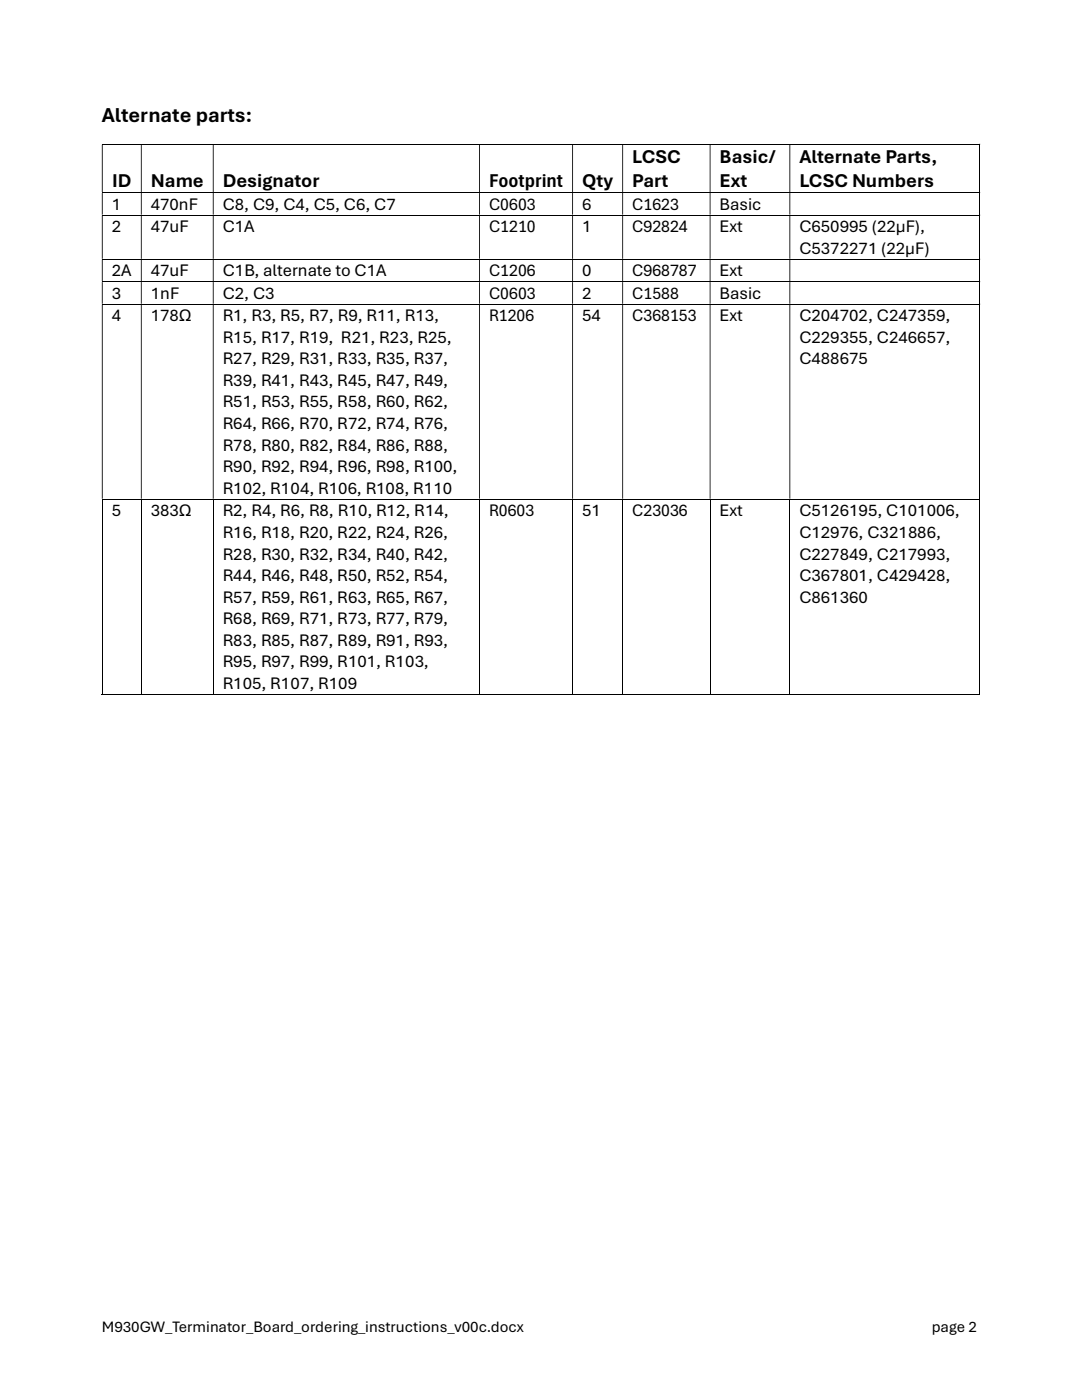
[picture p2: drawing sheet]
<svg xmlns="http://www.w3.org/2000/svg" width="216mm" height="279mm" viewBox="0 0 216 279" stroke-linecap="round" stroke-linejoin="round" font-family="sans-serif">
<defs><g id="words">
<text font-size="4.2" x="20.3" y="24.3">Alternate parts:</text>
<g font-size="3.9">
<text x="126.2" y="32.5">LCSC</text>
<text x="143.6" y="32.5">Basic/</text>
<text x="159.5" y="32.5">Alternate Parts,</text>
<text x="22.4" y="37.3">ID</text>
<text x="30.1" y="37.3">Name</text>
<text x="44.4" y="37.3">Designator</text>
<text x="97.6" y="37.3">Footprint</text>
<text x="116.2" y="37.3">Qty</text>
<text x="126.2" y="37.3">Part</text>
<text x="143.6" y="37.3">Ext</text>
<text x="159.5" y="37.3">LCSC Numbers</text>
</g>
<g font-size="3.5">
<text x="22.3" y="41.9">1</text>
<text x="30.1" y="41.9">470nF</text>
<text x="44.4" y="41.9">C8, C9, C4, C5, C6, C7</text>
<text x="97.6" y="41.9">C0603</text>
<text x="116.2" y="41.9">6</text>
<text x="126.2" y="41.9">C1623</text>
<text x="143.6" y="41.9">Basic</text>
<text x="22.3" y="46.4">2</text>
<text x="30.1" y="46.4">47uF</text>
<text x="44.4" y="46.4">C1A</text>
<text x="97.6" y="46.4">C1210</text>
<text x="116.2" y="46.4">1</text>
<text x="126.2" y="46.4">C92824</text>
<text x="143.6" y="46.4">Ext</text>
<text x="159.5" y="46.4">C650995 (22μF),</text>
<text x="159.5" y="50.7">C5372271 (22μF)</text>
<text x="22.3" y="55.2">2A</text>
<text x="22.3" y="59.6">3</text>
<text x="30.1" y="55.2">47uF</text>
<text x="30.1" y="59.6">1nF</text>
<text x="44.4" y="55.2">C1B, alternate to C1A</text>
<text x="44.4" y="59.6">C2, C3</text>
<text x="97.6" y="55.2">C1206</text>
<text x="97.6" y="59.6">C0603</text>
<text x="116.2" y="55.2">0</text>
<text x="116.2" y="59.6">2</text>
<text x="126.2" y="55.2">C968787</text>
<text x="126.2" y="59.6">C1588</text>
<text x="143.6" y="55.2">Ext</text>
<text x="143.6" y="59.6">Basic</text>
<text x="22.3" y="64.1">4</text>
<text x="30.1" y="64.1">178Ω</text>
<text x="44.4" y="64.1">R1, R3, R5, R7, R9, R11, R13,</text>
<text x="97.6" y="64.1">R1206</text>
<text x="116.2" y="64.1">54</text>
<text x="126.2" y="64.1">C368153</text>
<text x="143.6" y="64.1">Ext</text>
<text x="159.5" y="64.1">C204702, C247359,</text>
<text x="44.4" y="68.4">R15, R17, R19, R21, R23, R25,</text>
<text x="159.5" y="68.4">C229355, C246657,</text>
<text x="44.4" y="72.7">R27, R29, R31, R33, R35, R37,</text>
<text x="44.4" y="77">R39, R41, R43, R45, R47, R49,</text>
<text x="159.5" y="72.7">C488675</text>
<text x="44.4" y="81.3">R51, R53, R55, R58, R60, R62,</text>
<text x="44.4" y="85.6">R64, R66, R70, R72, R74, R76,</text>
<text x="44.4" y="90">R78, R80, R82, R84, R86, R88,</text>
<text x="44.4" y="94.3">R90, R92, R94, R96, R98, R100,</text>
<text x="44.4" y="98.6">R102, R104, R106, R108, R110</text>
<text x="22.3" y="103">5</text>
<text x="30.1" y="103">383Ω</text>
<text x="44.4" y="103">R2, R4, R6, R8, R10, R12, R14,</text>
<text x="44.4" y="107.4">R16, R18, R20, R22, R24, R26,</text>
<text x="97.6" y="103">R0603</text>
<text x="116.2" y="103">51</text>
<text x="126.2" y="103">C23036</text>
<text x="143.6" y="103">Ext</text>
<text x="159.5" y="103">C5126195, C101006,</text>
<text x="159.5" y="107.4">C12976, C321886,</text>
<text x="44.4" y="111.7">R28, R30, R32, R34, R40, R42,</text>
<text x="159.5" y="111.7">C227849, C217993,</text>
<text x="44.4" y="116">R44, R46, R48, R50, R52, R54,</text>
<text x="159.5" y="116">C367801, C429428,</text>
<text x="44.4" y="120.3">R57, R59, R61, R63, R65, R67,</text>
<text x="44.4" y="124.6">R68, R69, R71, R73, R77, R79,</text>
<text x="159.5" y="120.3">C861360</text>
<text x="44.4" y="128.9">R83, R85, R87, R89, R91, R93,</text>
<text x="44.4" y="133.2">R95, R97, R99, R101, R103,</text>
<text x="44.4" y="137.5">R105, R107, R109</text>
</g>
<g font-size="3.2">
<text x="20.3" y="265.8">M930GW_Terminator_Board_ordering_instructions_v00c.docx</text>
<text x="185.9" y="265.8">page 2</text>
</g>
</g></defs>
<g fill="none" stroke="#000" stroke-width=".2">
<path d="M20.3 28.8h175.1M20.3 38.4h175.1M195.5 28.9v9.5M195.5 38.5v4.3M20.3 42.9h175.1M20.3 51.7h175.1M20.3 56.2h175.1M195.5 43v8.6M195.5 51.8v4.3M195.5 56.3v4.3M20.3 60.7h175.1M195.5 60.8v38.7"/>
<path d="M20.3 99.6h175.1M20.4 99.7v38.9M28.2 99.7v38.9M42.5 99.7v38.9M95.7 99.7v38.9M114.3 99.7v38.9M124.2 99.7v38.9M141.7 99.7v38.9M157.6 99.7v38.9M195.5 99.7v38.9M20.3 138.6h7.8M28.3 138.6h14.2"/>
<path d="M42.6 138.6h53M95.8 138.6h18.4M114.3 138.6h9.9M124.3 138.6h17.3M141.8 138.6h15.7M157.7 138.6h37.7"/>
</g>
<g fill="#000">
<path d="M195.4 28.7h.2v.2h-.2zM20.3 28.9h.2v9.5h-.2zM28.1 28.9h.2v9.5h-.2zM42.5 28.9h.1v9.5h-.1zM95.6 28.9h.2v9.5h-.2zM114.2 28.9h.1v9.5h-.1zM124.2 28.9h.1v9.5h-.1zM141.6 28.9h.2v9.5h-.2zM157.5 28.9h.2v9.5h-.2z" fill-rule="evenodd"/>
<path d="M195.4 38.4h.2v.1h-.2zM20.3 38.5h.2v4.3h-.2zM28.1 38.5h.2v4.3h-.2zM42.5 38.5h.1v4.3h-.1zM95.6 38.5h.2v4.3h-.2zM114.2 38.5h.1v4.3h-.1zM124.2 38.5h.1v4.3h-.1zM141.6 38.5h.2v4.3h-.2zM157.5 38.5h.2v4.3h-.2z" fill-rule="evenodd"/>
<path d="M195.4 42.8h.2v.2h-.2zM20.3 43h.2v8.6h-.2zM28.1 43h.2v8.6h-.2zM42.5 43h.1v8.6h-.1zM95.6 43h.2v8.6h-.2zM114.2 43h.1v8.6h-.1zM124.2 43h.1v8.6h-.1zM141.6 43h.2v8.6h-.2zM157.5 43h.2v8.6h-.2z" fill-rule="evenodd"/>
<path d="M195.4 51.6h.2v.2h-.2zM20.3 51.8h.2v4.3h-.2zM28.1 51.8h.2v4.3h-.2zM42.5 51.8h.1v4.3h-.1zM95.6 51.8h.2v4.3h-.2zM114.2 51.8h.1v4.3h-.1zM124.2 51.8h.1v4.3h-.1zM141.6 51.8h.2v4.3h-.2zM157.5 51.8h.2v4.3h-.2z" fill-rule="evenodd"/>
<path d="M195.4 56.1h.2v.2h-.2zM20.3 56.3h.2v4.3h-.2zM28.1 56.3h.2v4.3h-.2zM42.5 56.3h.1v4.3h-.1zM95.6 56.3h.2v4.3h-.2zM114.2 56.3h.1v4.3h-.1zM124.2 56.3h.1v4.3h-.1zM141.6 56.3h.2v4.3h-.2zM157.5 56.3h.2v4.3h-.2z" fill-rule="evenodd"/>
<path d="M195.4 60.6h.2v.2h-.2zM20.3 60.8h.2v38.7h-.2zM28.1 60.8h.2v38.7h-.2zM42.5 60.8h.1v38.7h-.1zM95.6 60.8h.2v38.7h-.2zM114.2 60.8h.1v38.7h-.1zM124.2 60.8h.1v38.7h-.1zM141.6 60.8h.2v38.7h-.2zM157.5 60.8h.2v38.7h-.2z" fill-rule="evenodd"/>
</g>
<path d="M195.4 99.5h.2v.2h-.2zM195.4 138.5h.2v.1h-.2z" fill="#000"/>
<use href="#words"/>
</svg>
